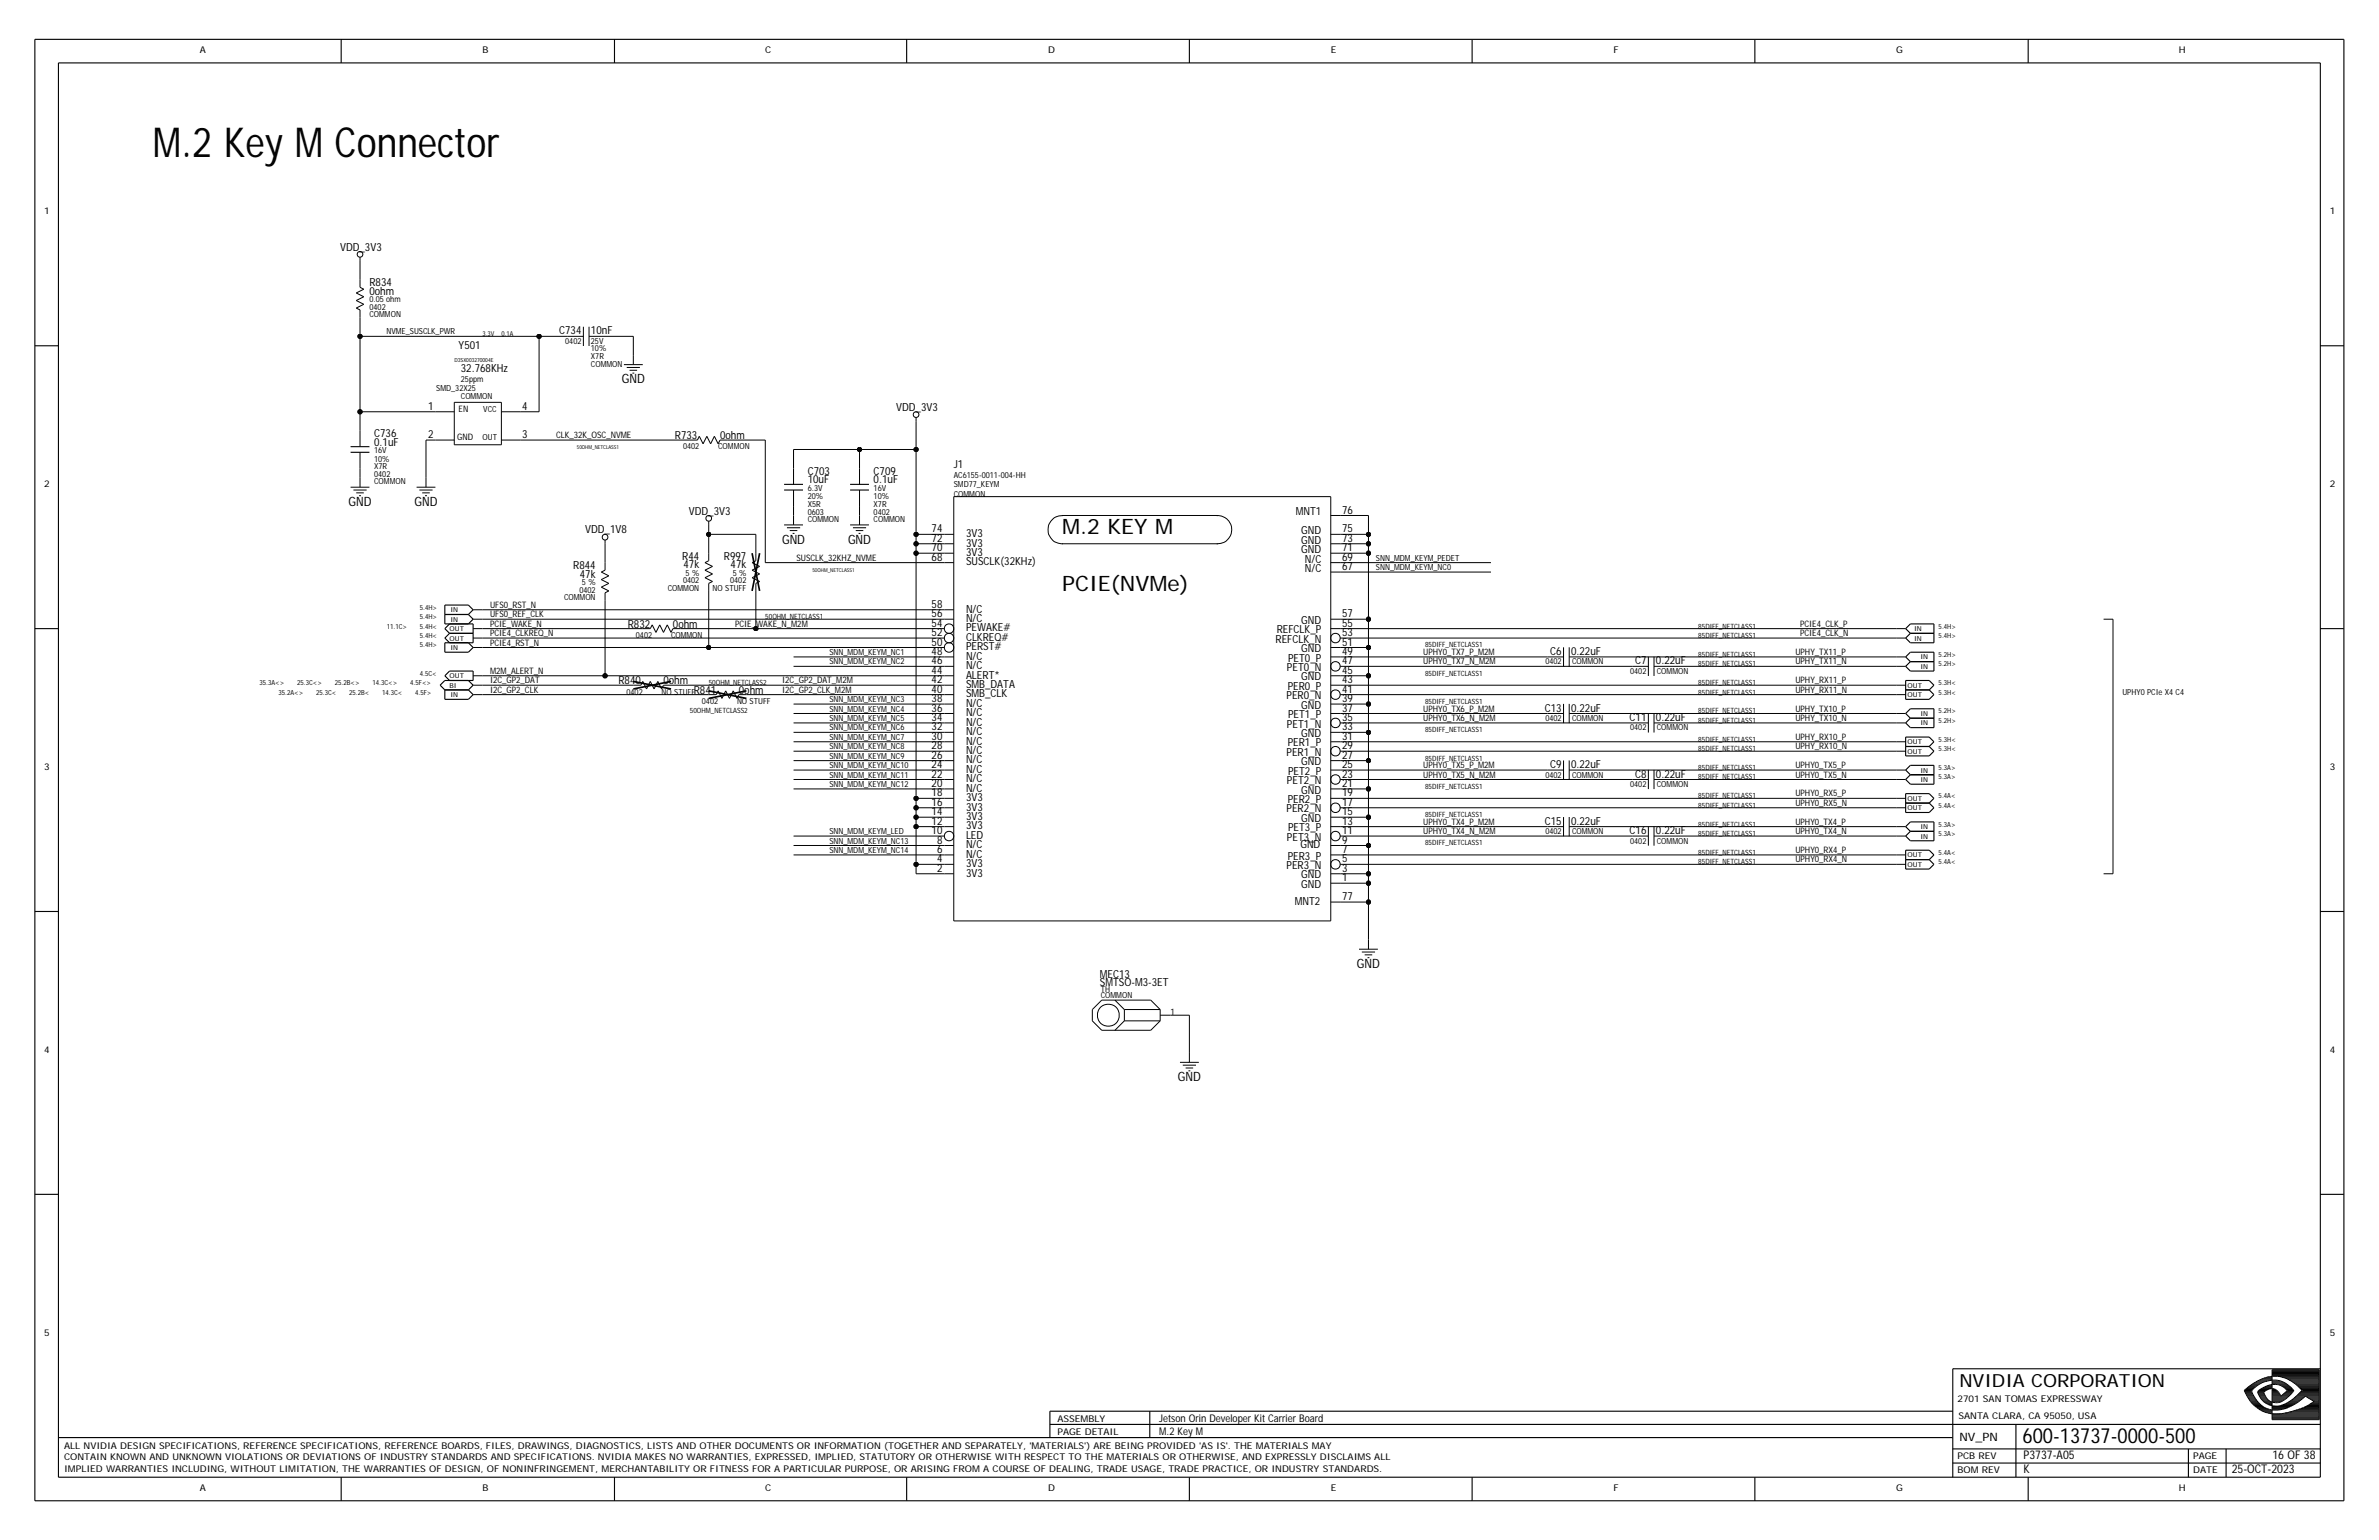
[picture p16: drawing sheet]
<svg xmlns="http://www.w3.org/2000/svg" width="432mm" height="279mm" viewBox="0 0 432 279" stroke-linecap="round" stroke-linejoin="round" font-family="sans-serif">
<defs><g id="words">
<text font-size="7.5" x="27.7" y="28.5">M.2 Key M Connector</text>
<g font-size="3.9">
<text x="192.8" y="96.9">M.2 KEY M</text>
<text x="192.8" y="107.2">PCIE(NVMe)</text>
</g>
<text font-size="3.8" x="367.1" y="261.8">600-13737-0000-500</text>
<text font-size="3.3" x="355.6" y="251.6">NVIDIA CORPORATION</text>
<g font-size="2.3">
<text x="112.9" y="69.6">GND</text>
<text x="63.3" y="91.8">GND</text>
<text x="75.2" y="91.8">GND</text>
<text x="141.9" y="98.7">GND</text>
<text x="153.9" y="98.7">GND</text>
<text x="246.3" y="175.6">GND</text>
<text x="213.8" y="196.2">GND</text>
</g>
<g font-size="2.2">
<text x="367.3" y="267.3">K</text>
<text x="367.3" y="264.8">P3737-A05</text>
<text x="405.1" y="267.3">25-OCT-2023</text>
<text x="412.5" y="264.8">16 OF 38</text>
</g>
<text font-size="2.1" x="355.6" y="261.5">NV_PN</text>
<g font-size="2">
<text x="61.7" y="45.5">VDD_3V3</text>
<text x="67.1" y="53.5">0ohm</text>
<text x="67.1" y="52">R834</text>
<text x="83.2" y="63.2">Y501</text>
<text x="101.5" y="60.7">C734</text>
<text x="107.3" y="60.7">10nF</text>
<text x="83.6" y="67.5">32.768KHz</text>
<text x="77.7" y="74.4">1</text>
<text x="94.8" y="74.4">4</text>
<text x="162.7" y="74.5">VDD_3V3</text>
<text x="67.9" y="80.9">0.1uF</text>
<text x="67.9" y="79.3">C736</text>
<text x="77.7" y="79.5">2</text>
<text x="94.8" y="79.5">3</text>
<text x="122.5" y="79.7">R733</text>
<text x="130.7" y="79.7">0ohm</text>
<text x="146.6" y="87.7">10uF</text>
<text x="146.6" y="86.2">C703</text>
<text x="158.6" y="87.7">0.1uF</text>
<text x="158.6" y="86.2">C709</text>
<text x="173.1" y="85">J1</text>
<text x="125" y="93.4">VDD_3V3</text>
<text x="235.2" y="93.5">MNT1</text>
<text x="243.6" y="93.2">76</text>
<text x="106.2" y="96.8">VDD_1V8</text>
<text x="123.8" y="101.6">R44</text>
<text x="131.4" y="101.6">R997</text>
<text x="169.1" y="101.7">68</text>
<text x="169.1" y="100">70</text>
<text x="169.1" y="98.3">72</text>
<text x="169.1" y="96.6">74</text>
<text x="175.3" y="97.5">3V3</text>
<text x="175.3" y="99.2">3V3</text>
<text x="175.3" y="100.9">3V3</text>
<text x="236.2" y="96.9">GND</text>
<text x="236.2" y="100.4">GND</text>
<text x="236.2" y="98.7">GND</text>
<text x="243.6" y="101.7">69</text>
<text x="243.6" y="100">71</text>
<text x="243.6" y="98.3">73</text>
<text x="243.6" y="96.6">75</text>
<text x="104" y="103.3">R844</text>
<text x="105.2" y="104.8">47k</text>
<text x="124.1" y="103.1">47k</text>
<text x="132.6" y="103.1">47k</text>
<text x="175.3" y="102.6">SUSCLK(32KHz)</text>
<text x="236.8" y="102.1">N/C</text>
<text x="236.8" y="103.8">N/C</text>
<text x="243.6" y="103.4">67</text>
<text x="114" y="113.9">R832</text>
<text x="122.1" y="113.9">0ohm</text>
<text x="169.1" y="112">56</text>
<text x="169.1" y="110.3">58</text>
<text x="169.1" y="113.7">54</text>
<text x="175.3" y="112.9">N/C</text>
<text x="175.3" y="111.1">N/C</text>
<text x="236.2" y="113.2">GND</text>
<text x="243.6" y="113.7">55</text>
<text x="243.6" y="112">57</text>
<text x="169.1" y="117.1">50</text>
<text x="169.1" y="118.8">48</text>
<text x="169.1" y="115.4">52</text>
<text x="175.3" y="114.6">PEWAKE#</text>
<text x="175.3" y="116.3">CLKREQ#</text>
<text x="175.3" y="119.7">N/C</text>
<text x="175.3" y="118">PERST#</text>
<text x="231.5" y="116.6">REFCLK_N</text>
<text x="231.7" y="114.9">REFCLK_P</text>
<text x="236.2" y="118.3">GND</text>
<text x="243.6" y="115.4">53</text>
<text x="243.6" y="118.8">49</text>
<text x="243.6" y="117.1">51</text>
<text x="281.4" y="118.8">C6</text>
<text x="285.2" y="118.8">0.22uF</text>
<text x="112.2" y="124.1">R840</text>
<text x="120.4" y="124.1">0ohm</text>
<text x="125.9" y="125.9">R841</text>
<text x="134.1" y="125.9">0ohm</text>
<text x="169.1" y="120.6">46</text>
<text x="169.1" y="124">42</text>
<text x="169.1" y="125.7">40</text>
<text x="169.1" y="122.3">44</text>
<text x="175.3" y="124.8">SMB_DATA</text>
<text x="175.3" y="121.4">N/C</text>
<text x="175.3" y="123.1">ALERT*</text>
<text x="233.6" y="121.7">PET0_N</text>
<text x="233.7" y="125.2">PER0_P</text>
<text x="233.8" y="120">PET0_P</text>
<text x="236.2" y="123.5">GND</text>
<text x="243.6" y="120.6">47</text>
<text x="243.6" y="124">43</text>
<text x="243.6" y="125.7">41</text>
<text x="243.6" y="122.3">45</text>
<text x="296.8" y="120.6">C7</text>
<text x="300.6" y="120.6">0.22uF</text>
<text x="169.1" y="130.8">34</text>
<text x="169.1" y="129.1">36</text>
<text x="169.1" y="127.4">38</text>
<text x="175.3" y="126.5">SMB_CLK</text>
<text x="175.3" y="130">N/C</text>
<text x="175.3" y="128.3">N/C</text>
<text x="175.3" y="131.7">N/C</text>
<text x="233.5" y="126.9">PER0_N</text>
<text x="233.8" y="130.3">PET1_P</text>
<text x="236.2" y="128.6">GND</text>
<text x="243.6" y="129.1">37</text>
<text x="243.6" y="130.8">35</text>
<text x="243.6" y="127.4">39</text>
<text x="280.4" y="129.1">C13</text>
<text x="285.2" y="129.1">0.22uF</text>
<text x="295.8" y="130.8">C11</text>
<text x="300.6" y="130.8">0.22uF</text>
<text x="169.1" y="137.7">26</text>
<text x="169.1" y="135.9">28</text>
<text x="169.1" y="134.2">30</text>
<text x="169.1" y="132.5">32</text>
<text x="175.3" y="133.4">N/C</text>
<text x="175.3" y="135.1">N/C</text>
<text x="175.3" y="136.8">N/C</text>
<text x="233.5" y="137.1">PER1_N</text>
<text x="233.6" y="132">PET1_N</text>
<text x="233.7" y="135.4">PER1_P</text>
<text x="236.2" y="133.7">GND</text>
<text x="243.6" y="134.2">31</text>
<text x="243.6" y="135.9">29</text>
<text x="243.6" y="137.7">27</text>
<text x="243.6" y="132.5">33</text>
<text x="169.1" y="142.8">20</text>
<text x="169.1" y="141.1">22</text>
<text x="169.1" y="139.4">24</text>
<text x="175.3" y="138.5">N/C</text>
<text x="175.3" y="140.2">N/C</text>
<text x="175.3" y="141.9">N/C</text>
<text x="175.3" y="143.6">N/C</text>
<text x="233.6" y="142.3">PET2_N</text>
<text x="233.8" y="140.6">PET2_P</text>
<text x="236.2" y="144">GND</text>
<text x="236.2" y="138.9">GND</text>
<text x="243.6" y="139.4">25</text>
<text x="243.6" y="141.1">23</text>
<text x="243.6" y="142.8">21</text>
<text x="281.4" y="139.4">C9</text>
<text x="285.2" y="139.4">0.22uF</text>
<text x="296.8" y="141.1">C8</text>
<text x="300.6" y="141.1">0.22uF</text>
<text x="169.1" y="149.6">12</text>
<text x="169.1" y="147.9">14</text>
<text x="169.1" y="146.2">16</text>
<text x="169.1" y="144.5">18</text>
<text x="175.3" y="145.4">3V3</text>
<text x="175.3" y="147.1">3V3</text>
<text x="175.3" y="148.8">3V3</text>
<text x="233.5" y="147.4">PER2_N</text>
<text x="233.7" y="145.7">PER2_P</text>
<text x="236.2" y="149.1">GND</text>
<text x="243.6" y="149.6">13</text>
<text x="243.6" y="144.5">19</text>
<text x="243.6" y="147.9">15</text>
<text x="243.6" y="146.2">17</text>
<text x="280.4" y="149.6">C15</text>
<text x="285.2" y="149.6">0.22uF</text>
<text x="169.1" y="151.3">10</text>
<text x="170.1" y="154.8">6</text>
<text x="170.1" y="153.1">8</text>
<text x="175.3" y="150.5">3V3</text>
<text x="175.3" y="152.2">LED</text>
<text x="175.3" y="155.6">N/C</text>
<text x="175.3" y="153.9">N/C</text>
<text x="233.6" y="152.5">PET3_N</text>
<text x="233.7" y="156">PER3_P</text>
<text x="233.8" y="150.8">PET3_P</text>
<text x="236" y="153.9">GND</text>
<text x="243.6" y="151.3">11</text>
<text x="243.6" y="154.8">7</text>
<text x="243.6" y="153.1">9</text>
<text x="295.8" y="151.3">C16</text>
<text x="300.6" y="151.3">0.22uF</text>
<text x="170.1" y="158.2">2</text>
<text x="170.1" y="156.5">4</text>
<text x="175.3" y="159">3V3</text>
<text x="175.3" y="157.3">3V3</text>
<text x="233.5" y="157.7">PER3_N</text>
<text x="236.2" y="161.1">GND</text>
<text x="236.2" y="159.4">GND</text>
<text x="243.6" y="156.5">5</text>
<text x="243.6" y="159.9">1</text>
<text x="243.6" y="158.2">3</text>
<text x="235" y="164.2">MNT2</text>
<text x="243.6" y="163.3">77</text>
<text x="199.6" y="177.5">MEC13</text>
<text x="199.6" y="178.9">SMTSO-M3-3ET</text>
</g>
<g font-size="1.9">
<text x="210.4" y="257.9">Jetson Orin Developer Kit Carrier Board</text>
<text x="210.4" y="260.3">M.2 Key M</text>
</g>
<g font-size="1.7">
<text x="36.3" y="9.7">A</text>
<text x="87.6" y="9.7">B</text>
<text x="138.9" y="9.7">C</text>
<text x="190.2" y="9.7">D</text>
<text x="241.5" y="9.7">E</text>
<text x="292.9" y="9.7">F</text>
<text x="344.2" y="9.7">G</text>
<text x="395.5" y="9.7">H</text>
<text x="8" y="38.8">1</text>
<text x="422.9" y="38.8">1</text>
<text x="8" y="88.4">2</text>
<text x="422.9" y="88.4">2</text>
<text x="8" y="139.7">3</text>
<text x="422.9" y="139.7">3</text>
<text x="8" y="191">4</text>
<text x="422.9" y="191">4</text>
<text x="8" y="242.3">5</text>
<text x="422.9" y="242.3">5</text>
<text x="191.9" y="257.9">ASSEMBLY</text>
<text x="355.3" y="254.3">2701 SAN TOMAS EXPRESSWAY</text>
<text x="355.5" y="257.4">SANTA CLARA, CA 95050, USA</text>
<text x="11.6" y="262.9">ALL NVIDIA DESIGN SPECIFICATIONS, REFERENCE SPECIFICATIONS, REFERENCE BOARDS, FILES, DRAWINGS, DIAGNOSTICS, LISTS AND OTHER DOCUMENTS OR INFORMATION (TOGETHER AND SEPARATELY, 'MATERIALS') ARE BEING PROVIDED 'AS IS'. THE MATERIALS MAY</text>
<text x="191.9" y="260.3">PAGE DETAIL</text>
<text x="11.6" y="264.9">CONTAIN KNOWN AND UNKNOWN VIOLATIONS OR DEVIATIONS OF INDUSTRY STANDARDS AND SPECIFICATIONS. NVIDIA MAKES NO WARRANTIES, EXPRESSED, IMPLIED, STATUTORY OR OTHERWISE WITH RESPECT TO THE MATERIALS OR OTHERWISE, AND EXPRESSLY DISCLAIMS ALL</text>
<text x="11.6" y="267.2">IMPLIED WARRANTIES INCLUDING, WITHOUT LIMITATION, THE WARRANTIES OF DESIGN, OF NONINFRINGEMENT, MERCHANTABILITY OR FITNESS FOR A PARTICULAR PURPOSE, OR ARISING FROM A COURSE OF DEALING, TRADE USAGE, TRADE PRACTICE, OR INDUSTRY STANDARDS.</text>
<text x="355.3" y="267.3">BOM REV</text>
<text x="355.3" y="264.8">PCB REV</text>
<text x="398.1" y="264.8">PAGE</text>
<text x="398.1" y="267.3">DATE</text>
<text x="36.3" y="270.6">A</text>
<text x="87.6" y="270.6">B</text>
<text x="138.9" y="270.6">C</text>
<text x="190.2" y="270.6">D</text>
<text x="241.5" y="270.6">E</text>
<text x="292.9" y="270.6">F</text>
<text x="344.2" y="270.6">G</text>
<text x="395.5" y="270.6">H</text>
</g>
<g font-size="1.6">
<text x="83.2" y="74.7">EN</text>
<text x="83" y="79.8">GND</text>
<text x="100.9" y="79.5">CLK_32K_OSC_NVME</text>
<text x="144.6" y="101.7">SUSCLK_32KHZ_NVME</text>
<text x="89" y="110.3">UFS0_RST_N</text>
<text x="89" y="113.7">PCIE_WAKE_N</text>
<text x="89" y="112">UFS0_REF_CLK</text>
<text x="133.4" y="113.7">PCIE_WAKE_N_M2M</text>
<text x="326.7" y="113.7">PCIE4_CLK_P</text>
<text x="89" y="117.1">PCIE4_RST_N</text>
<text x="89" y="115.4">PCIE4_CLKREQ_N</text>
<text x="258.3" y="118.8">UPHY0_TX7_P_M2M</text>
<text x="325.9" y="118.8">UPHY_TX11_P</text>
<text x="326.7" y="115.4">PCIE4_CLK_N</text>
<text x="89" y="124">I2C_GP2_DAT</text>
<text x="89" y="125.7">I2C_GP2_CLK</text>
<text x="89" y="122.3">M2M_ALERT_N</text>
<text x="142" y="125.7">I2C_GP2_CLK_M2M</text>
<text x="142" y="124">I2C_GP2_DAT_M2M</text>
<text x="258.3" y="120.6">UPHY0_TX7_N_M2M</text>
<text x="325.9" y="120.6">UPHY_TX11_N</text>
<text x="325.9" y="124">UPHY_RX11_P</text>
<text x="325.9" y="125.7">UPHY_RX11_N</text>
<text x="258.3" y="129.1">UPHY0_TX6_P_M2M</text>
<text x="258.3" y="130.8">UPHY0_TX6_N_M2M</text>
<text x="325.9" y="129.1">UPHY_TX10_P</text>
<text x="325.9" y="130.8">UPHY_TX10_N</text>
<text x="325.9" y="134.2">UPHY_RX10_P</text>
<text x="325.9" y="135.9">UPHY_RX10_N</text>
<text x="258.3" y="139.4">UPHY0_TX5_P_M2M</text>
<text x="258.3" y="141.1">UPHY0_TX5_N_M2M</text>
<text x="325.9" y="139.4">UPHY0_TX5_P</text>
<text x="325.9" y="141.1">UPHY0_TX5_N</text>
<text x="258.3" y="149.6">UPHY0_TX4_P_M2M</text>
<text x="325.9" y="149.6">UPHY0_TX4_P</text>
<text x="325.9" y="146.2">UPHY0_RX5_N</text>
<text x="325.9" y="144.5">UPHY0_RX5_P</text>
<text x="258.3" y="151.3">UPHY0_TX4_N_M2M</text>
<text x="325.9" y="151.3">UPHY0_TX4_N</text>
<text x="325.9" y="154.8">UPHY0_RX4_P</text>
<text x="325.9" y="156.5">UPHY0_RX4_N</text>
<text x="212.5" y="184.2">1</text>
</g>
<g font-size="1.5">
<text x="67.1" y="57.6">COMMON</text>
<text x="67.1" y="56.2">0402</text>
<text x="67.1" y="54.9">0.05 ohm</text>
<text x="70.1" y="60.7">NVME_SUSCLK_PWR</text>
<text x="102.6" y="62.4">0402</text>
<text x="107.3" y="65.1">X7R</text>
<text x="107.3" y="62.4">25V</text>
<text x="107.3" y="63.8">10%</text>
<text x="79.2" y="70.9">SMD_32X25</text>
<text x="83.6" y="69.2">25ppm</text>
<text x="107.3" y="66.5">COMMON</text>
<text x="83.6" y="72.3">COMMON</text>
<text x="87.7" y="74.7">VCC</text>
<text x="67.9" y="83.8">10%</text>
<text x="67.9" y="82.2">16V</text>
<text x="87.6" y="79.8">OUT</text>
<text x="124" y="81.6">0402</text>
<text x="130.3" y="81.6">COMMON</text>
<text x="67.9" y="86.5">0402</text>
<text x="67.9" y="85.1">X7R</text>
<text x="67.9" y="87.9">COMMON</text>
<text x="146.6" y="89.1">6.3V</text>
<text x="158.6" y="89.1">16V</text>
<text x="173.1" y="88.4">SMD77_KEYM</text>
<text x="173.1" y="86.7">AC6155-0011-004-HH</text>
<text x="146.6" y="94.7">COMMON</text>
<text x="146.6" y="90.6">20%</text>
<text x="146.6" y="92">X5R</text>
<text x="146.6" y="93.4">0603</text>
<text x="158.6" y="92">X7R</text>
<text x="158.6" y="90.6">10%</text>
<text x="158.6" y="93.4">0402</text>
<text x="158.6" y="94.7">COMMON</text>
<text x="173.1" y="90.1">COMMON</text>
<text x="249.7" y="101.7">SNN_MDM_KEYM_PEDET</text>
<text x="105.2" y="107.6">0402</text>
<text x="105.6" y="106.2">5 %</text>
<text x="121.2" y="107.2">COMMON</text>
<text x="124" y="105.8">0402</text>
<text x="124.4" y="104.5">5 %</text>
<text x="129.3" y="107.2">NO STUFF</text>
<text x="132.5" y="105.8">0402</text>
<text x="133" y="104.5">5 %</text>
<text x="249.7" y="103.4">SNN_MDM_KEYM_NC0</text>
<text x="102.4" y="108.9">COMMON</text>
<text x="115.4" y="115.8">0402</text>
<text x="121.8" y="115.8">COMMON</text>
<text x="150.5" y="118.8">SNN_MDM_KEYM_NC1</text>
<text x="150.5" y="120.6">SNN_MDM_KEYM_NC2</text>
<text x="280.5" y="120.6">0402</text>
<text x="285.3" y="120.6">COMMON</text>
<text x="295.9" y="122.3">0402</text>
<text x="300.7" y="122.3">COMMON</text>
<text x="113.7" y="126">0402</text>
<text x="120.1" y="126">NO STUFF</text>
<text x="127.4" y="127.7">0402</text>
<text x="133.8" y="127.7">NO STUFF</text>
<text x="150.5" y="129.1">SNN_MDM_KEYM_NC4</text>
<text x="150.5" y="130.8">SNN_MDM_KEYM_NC5</text>
<text x="150.5" y="127.4">SNN_MDM_KEYM_NC3</text>
<text x="280.5" y="130.8">0402</text>
<text x="285.3" y="130.8">COMMON</text>
<text x="385.2" y="126">UPHY0 PCIe X4 C4</text>
<text x="150.5" y="137.7">SNN_MDM_KEYM_NC9</text>
<text x="150.5" y="135.9">SNN_MDM_KEYM_NC8</text>
<text x="150.5" y="134.2">SNN_MDM_KEYM_NC7</text>
<text x="150.5" y="132.5">SNN_MDM_KEYM_NC6</text>
<text x="295.9" y="132.5">0402</text>
<text x="300.7" y="132.5">COMMON</text>
<text x="150.5" y="142.8">SNN_MDM_KEYM_NC12</text>
<text x="150.5" y="141.1">SNN_MDM_KEYM_NC11</text>
<text x="150.5" y="139.4">SNN_MDM_KEYM_NC10</text>
<text x="280.5" y="141.1">0402</text>
<text x="285.3" y="141.1">COMMON</text>
<text x="295.9" y="142.8">0402</text>
<text x="300.7" y="142.8">COMMON</text>
<text x="150.5" y="153.1">SNN_MDM_KEYM_NC13</text>
<text x="150.5" y="154.8">SNN_MDM_KEYM_NC14</text>
<text x="150.5" y="151.3">SNN_MDM_KEYM_LED</text>
<text x="280.5" y="151.3">0402</text>
<text x="285.3" y="151.3">COMMON</text>
<text x="295.9" y="153.1">0402</text>
<text x="300.7" y="153.1">COMMON</text>
<text x="199.8" y="179.9">TH</text>
<text x="199.8" y="181.1">COMMON</text>
</g>
<g font-size="1.3">
<text x="76.2" y="112.3">5.4H&gt;</text>
<text x="76.2" y="110.6">5.4H&gt;</text>
<text x="138.9" y="112.3">50OHM_NETCLASS1</text>
<text x="70.2" y="114.1">11.1C&gt;</text>
<text x="76.2" y="117.5">5.4H&gt;</text>
<text x="76.2" y="114.1">5.4H&lt;</text>
<text x="76.2" y="115.8">5.4H&lt;</text>
<text x="258.6" y="117.5">85DIFF_NETCLASS1</text>
<text x="308.3" y="114.1">85DIFF_NETCLASS1</text>
<text x="308.3" y="115.8">85DIFF_NETCLASS1</text>
<text x="308.3" y="119.2">85DIFF_NETCLASS1</text>
<text x="351.9" y="119.2">5.2H&gt;</text>
<text x="351.9" y="115.8">5.4H&gt;</text>
<text x="351.9" y="114.1">5.4H&gt;</text>
<text x="47.1" y="124.3">35.3A&lt;&gt;</text>
<text x="53.9" y="124.3">25.3C&lt;&gt;</text>
<text x="60.8" y="124.3">25.2B&lt;&gt;</text>
<text x="67.6" y="124.3">14.3C&lt;&gt;</text>
<text x="74.4" y="124.3">4.5F&lt;&gt;</text>
<text x="76.2" y="122.6">4.5C&lt;</text>
<text x="128.6" y="124.3">50OHM_NETCLASS2</text>
<text x="258.6" y="122.6">85DIFF_NETCLASS1</text>
<text x="308.3" y="124.3">85DIFF_NETCLASS1</text>
<text x="308.3" y="120.9">85DIFF_NETCLASS1</text>
<text x="351.9" y="120.9">5.2H&gt;</text>
<text x="351.9" y="124.3">5.3H&lt;</text>
<text x="50.5" y="126">35.2A&lt;&gt;</text>
<text x="57.4" y="126">25.3C&lt;</text>
<text x="63.4" y="126">25.2B&lt;</text>
<text x="69.3" y="126">14.3C&lt;</text>
<text x="75.3" y="126">4.5F&gt;</text>
<text x="125.2" y="129.4">50OHM_NETCLASS2</text>
<text x="258.6" y="127.7">85DIFF_NETCLASS1</text>
<text x="308.3" y="126">85DIFF_NETCLASS1</text>
<text x="308.3" y="129.4">85DIFF_NETCLASS1</text>
<text x="308.3" y="131.2">85DIFF_NETCLASS1</text>
<text x="351.9" y="129.4">5.2H&gt;</text>
<text x="351.9" y="131.2">5.2H&gt;</text>
<text x="351.9" y="126">5.3H&lt;</text>
<text x="258.6" y="132.9">85DIFF_NETCLASS1</text>
<text x="308.3" y="134.6">85DIFF_NETCLASS1</text>
<text x="308.3" y="136.3">85DIFF_NETCLASS1</text>
<text x="351.9" y="134.6">5.3H&lt;</text>
<text x="351.9" y="136.3">5.3H&lt;</text>
<text x="258.6" y="138">85DIFF_NETCLASS1</text>
<text x="258.6" y="143.1">85DIFF_NETCLASS1</text>
<text x="308.3" y="139.7">85DIFF_NETCLASS1</text>
<text x="308.3" y="141.4">85DIFF_NETCLASS1</text>
<text x="351.9" y="139.7">5.3A&gt;</text>
<text x="351.9" y="141.4">5.3A&gt;</text>
<text x="258.6" y="148.3">85DIFF_NETCLASS1</text>
<text x="308.3" y="144.8">85DIFF_NETCLASS1</text>
<text x="308.3" y="150">85DIFF_NETCLASS1</text>
<text x="308.3" y="146.6">85DIFF_NETCLASS1</text>
<text x="351.9" y="150">5.3A&gt;</text>
<text x="351.9" y="146.6">5.4A&lt;</text>
<text x="351.9" y="144.8">5.4A&lt;</text>
<text x="258.6" y="153.4">85DIFF_NETCLASS1</text>
<text x="308.3" y="151.7">85DIFF_NETCLASS1</text>
<text x="308.3" y="155.1">85DIFF_NETCLASS1</text>
<text x="351.9" y="151.7">5.3A&gt;</text>
<text x="351.9" y="155.1">5.4A&lt;</text>
<text x="308.3" y="156.8">85DIFF_NETCLASS1</text>
<text x="351.9" y="156.8">5.4A&lt;</text>
</g>
<g font-size="1.2">
<text x="87.6" y="61">3.3V</text>
<text x="91" y="61">0.1A</text>
<text x="81.8" y="111.1">IN</text>
<text x="81.8" y="112.8">IN</text>
<text x="81.6" y="114.5">OUT</text>
<text x="81.6" y="116.2">OUT</text>
<text x="81.8" y="117.9">IN</text>
<text x="347.4" y="114.5">IN</text>
<text x="347.4" y="116.2">IN</text>
<text x="348.6" y="119.6">IN</text>
<text x="81.6" y="124.8">BI</text>
<text x="81.6" y="123.1">OUT</text>
<text x="346.2" y="124.8">OUT</text>
<text x="348.6" y="121.3">IN</text>
<text x="81.8" y="126.5">IN</text>
<text x="346.2" y="126.5">OUT</text>
<text x="348.6" y="129.9">IN</text>
<text x="348.6" y="131.6">IN</text>
<text x="346.2" y="136.7">OUT</text>
<text x="346.2" y="135">OUT</text>
<text x="348.6" y="141.9">IN</text>
<text x="348.6" y="140.2">IN</text>
<text x="346.2" y="145.3">OUT</text>
<text x="346.2" y="147">OUT</text>
<text x="346.2" y="155.6">OUT</text>
<text x="348.6" y="150.4">IN</text>
<text x="348.6" y="152.1">IN</text>
<text x="346.2" y="157.3">OUT</text>
</g>
<g font-size="1">
<text x="82.5" y="65.6">D3SX003270004E</text>
<text x="104.7" y="81.6">50OHM_NETCLASS1</text>
<text x="147.5" y="103.8">50OHM_NETCLASS1</text>
</g>
</g></defs>
<g fill="none" stroke="#000" stroke-width=".18">
<path d="M64.7 55.9l.6 .3zM64.7 55.9l1.3-.7zM64.7 54.5l1.3 .7zM64.7 53.2l1.3-.7zM64.7 54.5l1.3-.7zM64.7 53.2l1.3 .6zM65.3 47.3v3.5zM65.3 57.6v3.4zM65.3 46.7v.6zM65.3 56.2v1.4zM65.3 50.8v1.3zM65.3 52.1l.7 .4z"/>
<path d="M105.9 59.3v3.5zM106.9 59.3v3.5zM65.3 61h32.5zM65.3 61v13.7zM65.3 74.7h13.7zM65.3 74.7v3.4zM65.3 78.1v2.9zM77.3 79.8h1.7zM77.3 79.8v6.9zM79 79.8h3.5zM79 74.7h3.5zM82.5 73h8.5z"/>
<path d="M82.5 73v7.7zM91 79.8h3.4zM91 74.7h3.4zM91 73v7.7zM94.4 79.8h30.8zM94.4 74.7h3.4zM97.8 61v13.7zM97.8 61h5.2zM103 61h2.9zM106.9 61h2.9zM109.8 61h5.2zM113.2 66.2h3.5z"/>
<path d="M113.8 66.7h2.4zM114.3 67.2h1.3zM114.8 67.7h.3zM115 61v3.4zM115 64.4v1.8zM125.2 79.8h1.4zM126.9 79.2l-.3 .6zM126.9 79.2l.7 1.3zM128.3 79.2l-.7 1.3zM128.3 79.2l.7 1.3zM129.7 79.2l-.7 1.3zM129.7 79.2l.6 1.3z"/>
<path d="M130.7 79.8h1.4zM130.7 79.8l-.4 .7zM132.1 79.8h6.8zM138.9 79.8v22.3zM166.3 76.4v5.2zM166.3 75.7v.7zM63.6 88.4h3.5zM64.1 88.9h2.4zM64.7 89.4h1.3zM65.2 89.9h.3zM65.3 85v1.7zM65.3 82.1v2.9z"/>
<path d="M65.3 86.7v1.7zM75.6 88.4h3.4zM76.1 88.9h2.4zM76.6 89.4h1.4zM77.1 89.9h.4zM77.3 86.7v1.7zM82.5 80.7h8.5zM109.8 98.7v3.4zM109.8 98v.7zM128.6 96.9h8.6zM128.6 95.2v1.7zM128.6 96.9v3.5z"/>
<path d="M128.6 94.6v.6zM137.2 96.9v3.5zM142.3 95.2h3.4zM142.8 95.7h2.4zM143.3 96.3h1.4zM143.9 96.8h.3zM144 91.8v1.7zM144 81.6h12zM144 81.6v3.4zM144 93.5v1.7zM144 88.9v2.9zM144 85v2.9z"/>
<path d="M154.3 95.2h3.4zM154.8 95.7h2.4zM155.3 96.3h1.4zM155.8 96.8h.4zM156 91.8v1.7zM156 81.6h10.3zM156 81.6v3.4zM156 88.9v2.9zM156 85v2.9zM156 93.5v1.7zM166.3 98.7v1.7zM166.3 98.7h5.1z"/>
<path d="M166.3 96.9v1.8zM166.3 81.6v15.3zM166.3 96.9h5.1zM171.4 96.9h1.7zM171.4 98.7h1.7zM173.1 90.1h68.4zM173.1 90.1v77zM192.8 93.5h28.2zM192.8 98.7h28.2zM192.9 93.6a2.55 2.55 0 0 0-2.7 2.5 2.55 2.55 0 0 0 2.7 2.6M220.8 93.6a2.55 2.55 0 0 1 2.8 2.5 2.55 2.55 0 0 1-2.8 2.6M241.5 96.9h1.7z"/>
<path d="M241.5 93.5h1.7zM241.5 98.7h1.7zM241.5 90.1v77zM243.2 93.5h5.2zM243.2 96.9h5.2zM243.2 98.7h5.2zM248.4 93.5v3.4zM248.4 96.9v1.8zM248.4 98.7v1.7zM85.9 114.1h1.7zM85.9 117.5h1.7zM85.9 115.8h1.7z"/>
<path d="M85.9 110.6h1.7zM85.9 112.3h1.7zM87.6 110.6h83.8zM87.6 112.3h83.8zM87.6 117.5h41zM87.6 114.1h29.1zM87.6 115.8h83.8zM109.1 106.5l1.4 .7zM109.1 106.5l1.4-.7zM109.1 103.8l.7-.4zM109.1 103.8l1.4 .7zM109.1 105.2l1.4 .6z"/>
<path d="M109.1 105.2l1.4-.7zM109.8 108.9v13.7zM109.8 107.6v1.3zM109.8 107.6l.7-.4zM109.8 102.1v1.3zM116.7 114.1h1.3zM118.4 113.4l-.4 .7zM118.4 113.4l.7 1.3zM119.7 113.4l-.6 1.3zM119.7 113.4l.7 1.3zM121.1 113.4l-.7 1.3zM121.1 113.4l.7 1.3z"/>
<path d="M122.1 114.1h1.4zM122.1 114.1l-.3 .6zM123.5 114.1h13.7zM128 104.8l1.3 .7zM128 104.8l1.3-.7zM128 102.1l.6-.4zM128 102.1l1.3 .7zM128 103.4l1.3 .7zM128 103.4l1.3-.6zM128.6 117.5h42.8zM128.6 107.2v10.3zM128.6 105.8v1.4z"/>
<path d="M128.6 105.8l.7-.3zM128.6 100.4v1.3zM136.5 104.8l1.4 .7zM136.5 104.8l1.4-.7zM136.5 102.1l.7-.4zM136.5 102.1l1.4 .7zM136.5 103.4l1.4 .7zM136.5 103.4l1.4-.6zM137.2 114.1h34.2zM137.2 107.2v6.9zM137.2 105.8v1.4zM137.2 105.8l.7-.3z"/>
<path d="M137.2 100.4v1.3zM138.9 102.1h32.5zM144 119.2h27.4zM166.3 100.4h5.1zM166.3 100.4v44.4zM171.4 119.2h1.7zM171.4 112.3h1.7zM171.4 110.6h1.7zM171.4 100.4h1.7zM171.4 102.1h1.7zM241.5 117.5h1.7zM241.5 119.2h1.7z"/>
<path d="M241.5 100.4h1.7zM241.5 112.3h1.7zM241.5 102.1h1.7zM241.5 103.8h1.7zM241.5 114.1h1.7zM243.2 119.2h37.7zM243.2 115.8h101zM243.2 114.1h101zM243.2 100.4h5.2zM243.2 112.3h5.2zM243.2 117.5h5.2zM243.2 103.8h27.4z"/>
<path d="M243.2 102.1h27.4zM248.4 100.4v11.9zM248.4 112.3v5.2zM248.4 117.5v5.1zM280.9 119.2h2.9zM283.8 117.4v3.5zM284.8 119.2h2.9zM284.8 117.4v3.5zM287.7 119.2h56.5zM299.2 119.1v3.5zM300.2 119.1v3.5zM344.2 114.1h1.7z"/>
<path d="M344.2 119.2h1.7zM344.2 115.8h1.7zM381.8 112.3h1.7zM383.5 112.3v46.2zM85.9 124.3h1.7zM85.9 122.6h1.7zM85.9 126h1.7zM87.6 122.6h22.2zM87.6 124.3h27.4zM87.6 126h41zM109.8 122.6h61.6zM115 124.3h1.3z"/>
<path d="M116.7 123.6l-.4 .7zM116.7 123.6l.6 1.4zM118 123.6l-.7 1.4zM118 123.6l.7 1.4zM119.4 123.6l-.7 1.4zM119.4 123.6l.7 1.4zM120.4 124.3h1.4zM120.4 124.3l-.3 .7zM121.8 124.3h49.6zM128.6 126h1.4zM130.3 125.3l-.3 .7zM130.3 125.3l.7 1.4z"/>
<path d="M131.7 125.3l-.7 1.4zM131.7 125.3l.7 1.4zM133.1 125.3l-.7 1.4zM133.1 125.3l.7 1.4zM134.1 126h1.4zM134.1 126l-.3 .7zM135.5 126h35.9zM144 120.9h27.4zM144 131.2h27.4zM144 139.7h27.4zM144 138h27.4zM144 136.3h27.4z"/>
<path d="M144 134.6h27.4zM144 132.9h27.4zM144 129.4h27.4zM144 127.7h27.4zM171.4 124.3h1.7zM171.4 139.7h1.7zM171.4 138h1.7zM171.4 136.3h1.7zM171.4 134.6h1.7zM171.4 132.9h1.7zM171.4 131.2h1.7zM171.4 129.4h1.7z"/>
<path d="M171.4 127.7h1.7zM171.4 126h1.7zM171.4 122.6h1.7zM171.4 120.9h1.7zM241.5 134.6h1.7zM241.5 132.9h1.7zM241.5 129.4h1.7zM241.5 138h1.7zM241.5 124.3h1.7zM241.5 122.6h1.7zM241.5 127.7h1.7zM241.5 139.7h1.7z"/>
<path d="M243.2 136.3h101zM243.2 134.6h101zM243.2 124.3h101zM243.2 126h101zM243.2 122.6h5.2zM243.2 127.7h5.2zM243.2 132.9h5.2zM243.2 138h5.2zM243.2 120.9h53.1zM243.2 131.2h53.1zM243.2 129.4h37.7zM243.2 139.7h37.7z"/>
<path d="M248.4 122.6v5.1zM248.4 127.7v5.2zM248.4 132.9v5.1zM248.4 138v5.1zM280.9 139.7h2.9zM280.9 129.4h2.9zM283.8 138v3.5zM283.8 127.7v3.5zM284.8 139.7h2.9zM284.8 138v3.5zM284.8 129.4h2.9zM284.8 127.7v3.5z"/>
<path d="M287.7 129.4h56.5zM287.7 139.7h56.5zM296.3 131.2h2.9zM296.3 120.9h2.9zM299.2 139.7v3.5zM299.2 129.4v3.5zM300.2 139.7v3.5zM300.2 131.2h2.9zM300.2 129.4v3.5zM300.2 120.9h2.9zM303.1 120.9h41.1zM303.1 131.2h41.1z"/>
<path d="M344.2 139.7h1.7zM344.2 129.4h1.7zM344.2 131.2h1.7zM344.2 136.3h1.7zM344.2 134.6h1.7zM344.2 124.3h1.7zM344.2 126h1.7zM344.2 120.9h1.7zM144 153.4h27.4zM144 155.1h27.4zM144 151.7h27.4zM144 143.1h27.4z"/>
<path d="M144 141.4h27.4zM166.3 144.8h5.1zM166.3 144.8v1.8zM166.3 146.6h5.1zM166.3 146.6v1.7zM166.3 148.3h5.1zM166.3 148.3v1.7zM166.3 150h5.1zM166.3 150v6.8zM166.3 156.8h5.1zM166.3 156.8v1.7zM166.3 158.5h5.1z"/>
<path d="M171.4 156.8h1.7zM171.4 144.8h1.7zM171.4 146.6h1.7zM171.4 148.3h1.7zM171.4 150h1.7zM171.4 158.5h1.7zM171.4 155.1h1.7zM171.4 153.4h1.7zM171.4 143.1h1.7zM171.4 141.4h1.7zM241.5 155.1h1.7zM241.5 153.4h1.7z"/>
<path d="M241.5 148.3h1.7zM241.5 143.1h1.7zM241.5 158.5h1.7zM241.5 144.8h1.7zM241.5 150h1.7zM243.2 144.8h101zM243.2 156.8h101zM243.2 143.1h5.2zM243.2 148.3h5.2zM243.2 153.4h5.2zM243.2 158.5h5.2zM243.2 146.6h101z"/>
<path d="M243.2 155.1h101zM243.2 141.4h53.1zM243.2 150h37.7zM243.2 151.7h53.1zM248.4 143.1v5.2zM248.4 148.3v5.1zM248.4 153.4v5.1zM248.4 158.5v1.7zM280.9 150h2.9zM283.8 148.2v3.5zM284.8 150h2.9zM284.8 148.2v3.5z"/>
<path d="M287.7 150h56.5zM296.3 151.7h2.9zM296.3 141.4h2.9zM299.2 149.9v3.5zM300.2 151.7h2.9zM300.2 149.9v3.5zM300.2 141.4h2.9zM303.1 141.4h41.1zM303.1 151.7h41.1zM344.2 156.8h1.7zM344.2 155.1h1.7zM344.2 150h1.7z"/>
<path d="M344.2 151.7h1.7zM344.2 141.4h1.7zM344.2 144.8h1.7zM344.2 146.6h1.7zM381.8 158.5h1.7zM173.1 167.1h68.4zM241.5 160.2h1.7zM241.5 163.7h1.7zM243.2 160.2h5.2zM243.2 163.7h5.2zM246.7 172.2h3.4zM247.2 172.7h2.4z"/>
<path d="M247.7 173.2h1.4zM248.2 173.8h.4zM248.4 160.2v3.5zM248.4 163.7v6.8zM248.4 170.5v1.7zM198.3 183.2v2zM198.3 185.2l1.7 1.7zM198.3 183.2l1.7-1.7zM200 186.9h8.9zM200 181.5h8.9zM202.4 186.9l1.7-1.7zM202.4 181.5l1.7 1.7z"/>
<path d="M204.1 185.2h6.5zM204.1 183.2h6.5zM204.1 183.2v2zM208.9 181.5l1.7 1.7zM210.6 184.2h1.9zM210.6 185.2l-1.7 1.7zM210.6 183.2v2zM212.5 184.2h3.4zM214.2 192.7h3.4zM214.7 193.3h2.4zM215.2 193.8h1.4zM215.7 194.3h.4z"/>
<path d="M215.9 184.2v6.8zM215.9 191v1.7zM407.4 252.3h1.3M407.4 252.4h1.3M407.5 252.6h1.2M407.6 252.1h1.2M407.6 252.8h1.2M407.7 253h1.2M407.8 253.1h1.2zM407.8 251.9h1.2M407.9 253.3h1.2M407.9 251.8h1.3"/>
<path d="M408 253.5h1.2M408.1 253.6h1.2M408.2 251.6h1.2M408.2 253.8h1.2M408.3 254h1.2M408.4 251.4h1.2M408.4 254.2h1.3M408.6 254.3h1.2M408.7 251.2h1.2M408.7 254.5h1.3M408.8 254.7h1.3M408.8 252.1l-.1 .3 .2 .6"/>
<path d="M408.9 251.1h1.2M408.9 253l.8 1.2M409 254.8h1.3M409.2 255h1.3M409.2 250.9h1.3M409.4 255.2h1.3M409.5 250.7h1.4M409.6 255.3a6.1 6.1 0 0 0 5.5 1 12.1 12.1 0 0 0 4.9-2l-1.6-1a7.7 7.7 0 0 1-6.4 2.4h-.2M409.6 255.3h1.4M409.7 254.2l.2 .2a3.7 3.7 0 0 0 1.9 1.3M409.8 250.6h1.7M409.8 252.6h1.1"/>
<path d="M409.8 252.4h1.2M409.8 252.4v.1l.2 .6 .9 1.2M409.9 252.8h1M409.9 255.5h1.4M409.9 251.2l-1.1 .9M409.9 253h1.1M410 253.1h1.1zM410 252.3h1.3M410.1 255.7h1.7M410.1 253.3h1.1M410.1 250.4h3a4.4 4.4 0 0 1 2.5 1.2M410.2 252.1h1.4"/>
<path d="M410.2 253.5h1.1M410.3 253.6h1.1M410.4 255.9h2M410.4 253.8h1.1M410.5 250.2h1.9M410.6 254h1.1M410.6 251.9h1.6M410.7 256h1.7M410.8 254.2h1.1M410.8 251.8h1.6M410.9 252.6l.8 1.4M410.9 254.3h1.3"/>
<path d="M410.9 254.3l.2 .2M411 250h1.4M411.1 254.5h1.3M411.1 256.2h1.3M411.2 251.6h1.2M411.2 252.3a1.53 1.53 0 0 1 2.1 0l.1 .1M411.2 252.3l-.3 .3M411.4 254.7h1M411.5 249.9h.9M411.5 250.6l-1.6 .6M411.6 251.4h.8M411.7 254l.2 .2"/>
<path d="M411.7 256.4h.7M411.8 254.8h.6M411.9 254.2a2.14 2.14 0 0 0 1.7 .3M412.2 251.2h.2M412.4 253.1h1.5zM412.4 254.3h1.6M412.4 253h1.4M412.4 252.6h1.2M412.4 252.1h.6M412.4 253.8h2.4M412.4 252.4h1M412.4 252.3h.8"/>
<path d="M412.4 253.6h2.6M412.4 254h2.2M412.4 254.2h1.9M412.4 252.8h1.3M412.4 253.5h2.8M412.4 249.4h8.5M412.4 248.7h8.5M412.4 249.5h8.5M412.4 249h8.5M412.4 248.8h8.5M412.4 249.2h8.5M412.4 255.7h1.8"/>
<path d="M412.4 255.3h2.9M412.4 255.2h3.3M412.4 251.1h2.6M412.4 250.7h1.9M412.4 250.6h1.5M412.4 250.9h2.3M412.4 256.7h8.5M412.4 257.4h8.5M412.4 257.2h8.5M412.4 257.1h8.5M412.4 256.9h8.5M412.4 255.5h2.5"/>
<path d="M412.4 253.3h3M412.4 248.5h8.5v9.1h-8.5zM412.4 256.5h8.5M412.4 250.4l-.9 .2M413.4 249.7h7.5M413.6 254.5h.1M413.7 251.2h1.5M413.7 249.7l1.5 .5 1 .6M413.7 249.7h.1M413.8 249.7a7.9 7.9 0 0 0-6.5 2.6 6.8 6.8 0 0 0 2.3 3M414 255h2M414.1 251.4h1.3"/>
<path d="M414.2 253.1h1.4zM414.3 249.9h6.6M414.3 254.2l-.7 .3M414.4 251.6h1.2M414.4 253h1.4M414.5 254.8h1.8M414.6 251.8h1.2M414.6 252.8h1.4M414.6 254l-.3 .2M414.8 256.4h6.1M414.8 252.6h1.3M414.8 251.9h1.2"/>
<path d="M414.9 250h6M414.9 254.7h1.7M415 252.1h1.2M415 252.4h1.2M415.2 252.3h1.1M415.2 252.3l-1.2 1-.6-.9M415.2 252.3a3.2 3.2 0 0 0-4.6-.5l-.8 .6M415.2 254.5h1.7M415.2 250.2h5.7M415.5 254.3h1.6M415.5 256.2h5.4M415.5 250.4h5.4"/>
<path d="M415.6 251.6l.8 .7-1.8 1.7M415.7 254.2h1.7M415.8 250.6h5.1M416 254h1.6M416.1 250.7h4.8M416.2 256h4.7M416.2 250.8l1.6 1.5a8.3 8.3 0 0 1-3.9 2.7h-1.5l-1.3-.5M416.2 253.8h1.6M416.4 250.9h4.5M416.4 253.6h1.6M416.6 253.5h1.6M416.6 251.1h4.3"/>
<path d="M416.7 255.9h4.2M416.8 251.2h4.1M416.8 253.3h4.1M417 253.1h3.9zM417 251.4h3.9M417.1 253h3.8M417.2 251.6h3.7M417.3 255.7h3.6M417.3 252.8h3.6M417.4 251.8h3.5M417.5 252.6h3.4M417.5 251.9h3.4"/>
<path d="M417.7 252.4h3.2M417.7 252.1h3.2M417.7 255.5h3.2M417.9 252.3h3M418.2 255.3h2.7M418.5 255.2h2.4M418.7 253.5h2.2M418.9 255h2M419 253.6h1.9M419.1 254.8h1.8M419.3 253.8h1.6M419.4 254.7h1.5"/>
<path d="M419.6 254h1.3M419.7 254.5h1.2M419.9 254.2h1M419.9 254.3h1"/>
<circle cx="65.3" cy="46.1" r=".52"/>
<circle cx="166.3" cy="75.2" r=".52"/>
<circle cx="109.8" cy="97.5" r=".52"/>
<circle cx="128.6" cy="94" r=".52"/>
<circle cx="172.3" cy="117.5" r=".86"/>
<circle cx="172.3" cy="115.8" r=".86"/>
<circle cx="172.3" cy="114.1" r=".86"/>
<circle cx="242.4" cy="115.8" r=".86"/>
<circle cx="242.4" cy="136.3" r=".86"/>
<circle cx="242.4" cy="126" r=".86"/>
<circle cx="242.4" cy="131.2" r=".86"/>
<circle cx="242.4" cy="120.9" r=".86"/>
<circle cx="172.3" cy="151.7" r=".86"/>
<circle cx="242.4" cy="146.6" r=".86"/>
<circle cx="242.4" cy="141.4" r=".86"/>
<circle cx="242.4" cy="151.7" r=".86"/>
<circle cx="242.4" cy="156.8" r=".86"/>
<circle cx="201.2" cy="184.2" r="2"/>
</g>
<g fill="#000" stroke="#000" stroke-width=".18">
<circle cx="65.3" cy="74.7" r=".41"/>
<circle cx="65.3" cy="61" r=".41"/>
<circle cx="97.8" cy="61" r=".41"/>
<circle cx="128.6" cy="96.9" r=".41"/>
<circle cx="156" cy="81.6" r=".41"/>
<circle cx="166.3" cy="81.6" r=".41"/>
<circle cx="166.3" cy="96.9" r=".41"/>
<circle cx="166.3" cy="98.7" r=".41"/>
<circle cx="248.4" cy="98.7" r=".41"/>
<circle cx="248.4" cy="96.9" r=".41"/>
<circle cx="128.6" cy="117.5" r=".41"/>
<circle cx="137.2" cy="114.1" r=".41"/>
<circle cx="166.3" cy="100.4" r=".41"/>
<circle cx="248.4" cy="100.4" r=".41"/>
<circle cx="248.4" cy="112.3" r=".41"/>
<circle cx="248.4" cy="117.5" r=".41"/>
<circle cx="109.8" cy="122.6" r=".41"/>
<circle cx="248.4" cy="127.7" r=".41"/>
<circle cx="248.4" cy="138" r=".41"/>
<circle cx="248.4" cy="132.9" r=".41"/>
<circle cx="248.4" cy="122.6" r=".41"/>
<circle cx="166.3" cy="144.8" r=".41"/>
<circle cx="166.3" cy="150" r=".41"/>
<circle cx="166.3" cy="156.8" r=".41"/>
<circle cx="166.3" cy="148.3" r=".41"/>
<circle cx="166.3" cy="146.6" r=".41"/>
<circle cx="248.4" cy="158.5" r=".41"/>
<circle cx="248.4" cy="153.4" r=".41"/>
<circle cx="248.4" cy="143.1" r=".41"/>
<circle cx="248.4" cy="148.3" r=".41"/>
<circle cx="248.4" cy="163.7" r=".41"/>
<circle cx="248.4" cy="160.2" r=".41"/>
</g>
<g fill="none" stroke="#000" stroke-width=".2">
<path d="M6.3 7.1v265.2zM6.3 7.1h419.1zM10.6 11.4v256.6zM10.6 11.4h410.6zM61.9 7.1v4.3zM111.5 7.1v4.3zM164.6 7.1v4.3zM215.9 7.1v4.3zM267.2 7.1v4.3zM318.5 7.1v4.3zM368.1 7.1v4.3zM421.2 11.4v256.6z"/>
<path d="M425.4 7.1v265.2zM6.3 62.7h4.3zM421.2 62.7h4.2zM63.6 81h3.5zM63.6 82.1h3.5zM142.3 87.9h3.4zM142.3 88.9h3.4zM154.3 87.9h3.4zM154.3 88.9h3.4zM6.3 114.1h4.3zM80.7 114.1l.9-.9zM80.7 114.1l.9 .8z"/>
<path d="M80.7 116.6h4.3zM80.7 116.6v1.7zM80.7 118.3h4.3zM80.7 115.8l.9-.9zM80.7 115.8l.9 .8zM80.7 109.8h4.3zM80.7 109.8v1.7zM80.7 111.5h4.3zM80.7 111.5v1.7zM80.7 113.2h4.3zM81.6 113.2h4.3zM81.6 114.9h4.3z"/>
<path d="M81.6 116.6h4.3zM85 116.6l.9 .9zM85 109.8l.9 .8zM85 111.5l.9 .8zM85.9 113.2v1.7zM85.9 117.5l-.9 .8zM85.9 114.9v1.7zM85.9 110.6l-.9 .9zM85.9 112.3l-.9 .9zM345.9 114.1l.8-.9zM345.9 114.1l.8 .8zM345.9 119.2l.8-.9z"/>
<path d="M345.9 119.2l.8 .8zM345.9 115.8l.8-.9zM345.9 115.8l.8 .8zM346.7 114.9h4.3zM346.7 113.2h4.3zM346.7 118.3h4.3zM346.7 116.6h4.3zM351 113.2v1.7zM351 118.3v1.7zM351 114.9v1.7zM421.2 114.1h4.2zM79.9 124.3l.8 .9z"/>
<path d="M80.7 125.2h4.3zM80.7 123.5l-.8 .8zM80.7 123.5h4.3zM80.7 122.6l.9-.9zM80.7 122.6l.9 .9zM80.7 125.2v1.7zM80.7 126.9h4.3zM81.6 121.7h4.3zM81.6 123.5h4.3zM85 125.2l.9-.9zM85 123.5l.9 .8zM85 125.2l.9 .8z"/>
<path d="M85.9 121.7v1.8zM85.9 126l-.9 .9zM345.9 139.7l.8-.8zM345.9 139.7l.8 .9zM345.9 129.4l.8-.8zM345.9 129.4l.8 .9zM345.9 131.2l.8-.9zM345.9 131.2l.8 .8zM345.9 137.1h4.3zM345.9 135.4h4.3zM345.9 135.4v1.7zM345.9 133.7h4.3z"/>
<path d="M345.9 133.7v1.7zM345.9 125.2h4.3zM345.9 123.5h4.3zM345.9 123.5v1.7zM345.9 126.9h4.3zM345.9 125.2v1.7zM345.9 120.9l.8-.9zM345.9 120.9l.8 .8zM346.7 138.9h4.3zM346.7 128.6h4.3zM346.7 130.3h4.3zM346.7 132h4.3z"/>
<path d="M346.7 120h4.3zM346.7 121.7h4.3zM350.2 135.4l.8 .9zM350.2 137.1l.8-.8zM350.2 133.7l.8 .9zM350.2 135.4l.8-.8zM350.2 123.5l.8 .8zM350.2 125.2l.8-.9zM350.2 125.2l.8 .8zM350.2 126.9l.8-.9zM351 138.9v1.7zM351 128.6v1.7z"/>
<path d="M351 130.3v1.7zM351 120v1.7zM345.9 157.7h4.3zM345.9 156h4.3zM345.9 156v1.7zM345.9 154.3h4.3zM345.9 154.3v1.7zM345.9 150l.8-.9zM345.9 150l.8 .8zM345.9 151.7l.8-.9zM345.9 151.7l.8 .8zM345.9 141.4l.8-.8z"/>
<path d="M345.9 141.4l.8 .9zM345.9 145.7h4.3zM345.9 144h4.3zM345.9 144v1.7zM345.9 147.4h4.3zM345.9 145.7v1.7zM346.7 149.1h4.3zM346.7 150.8h4.3zM346.7 152.5h4.3zM346.7 140.6h4.3zM346.7 142.3h4.3zM350.2 156l.8 .8z"/>
<path d="M350.2 157.7l.8-.9zM350.2 154.3l.8 .8zM350.2 156l.8-.9zM350.2 144l.8 .8zM350.2 145.7l.8-.9zM350.2 145.7l.8 .9zM350.2 147.4l.8-.8zM351 149.1v1.7zM351 150.8v1.7zM351 140.6v1.7zM6.3 165.4h4.3zM421.2 165.4h4.2z"/>
<path d="M6.3 216.7h4.3zM421.2 216.7h4.2zM190.6 256v4.8zM190.6 258.4h230.6zM190.6 256h163.8zM208.7 256v4.8zM354.4 248.3h66.8zM354.4 248.3v19.7zM365.9 258.4v9.6zM6.3 272.3h419.1zM10.6 268h410.6zM10.6 260.8h343.8z"/>
<path d="M61.9 268v4.3zM111.5 268v4.3zM164.6 268v4.3zM215.9 268v4.3zM267.2 268v4.3zM318.5 268v4.3zM354.4 265.4h66.8zM354.4 262.9h66.8zM368.1 268v4.3zM397.2 262.9v5.1zM404 262.9v5.1z"/>
</g>
<path d="M136.5 100.4l1.4 6.8zM137.9 100.4l-1.4 6.8zM115 125l6.8-1.4zM115 123.6l6.8 1.4zM128.6 126.7l6.9-1.4zM128.6 125.3l6.9 1.4z" fill="none" stroke="#000" stroke-width=".3"/>
<use href="#words"/>
</svg>
